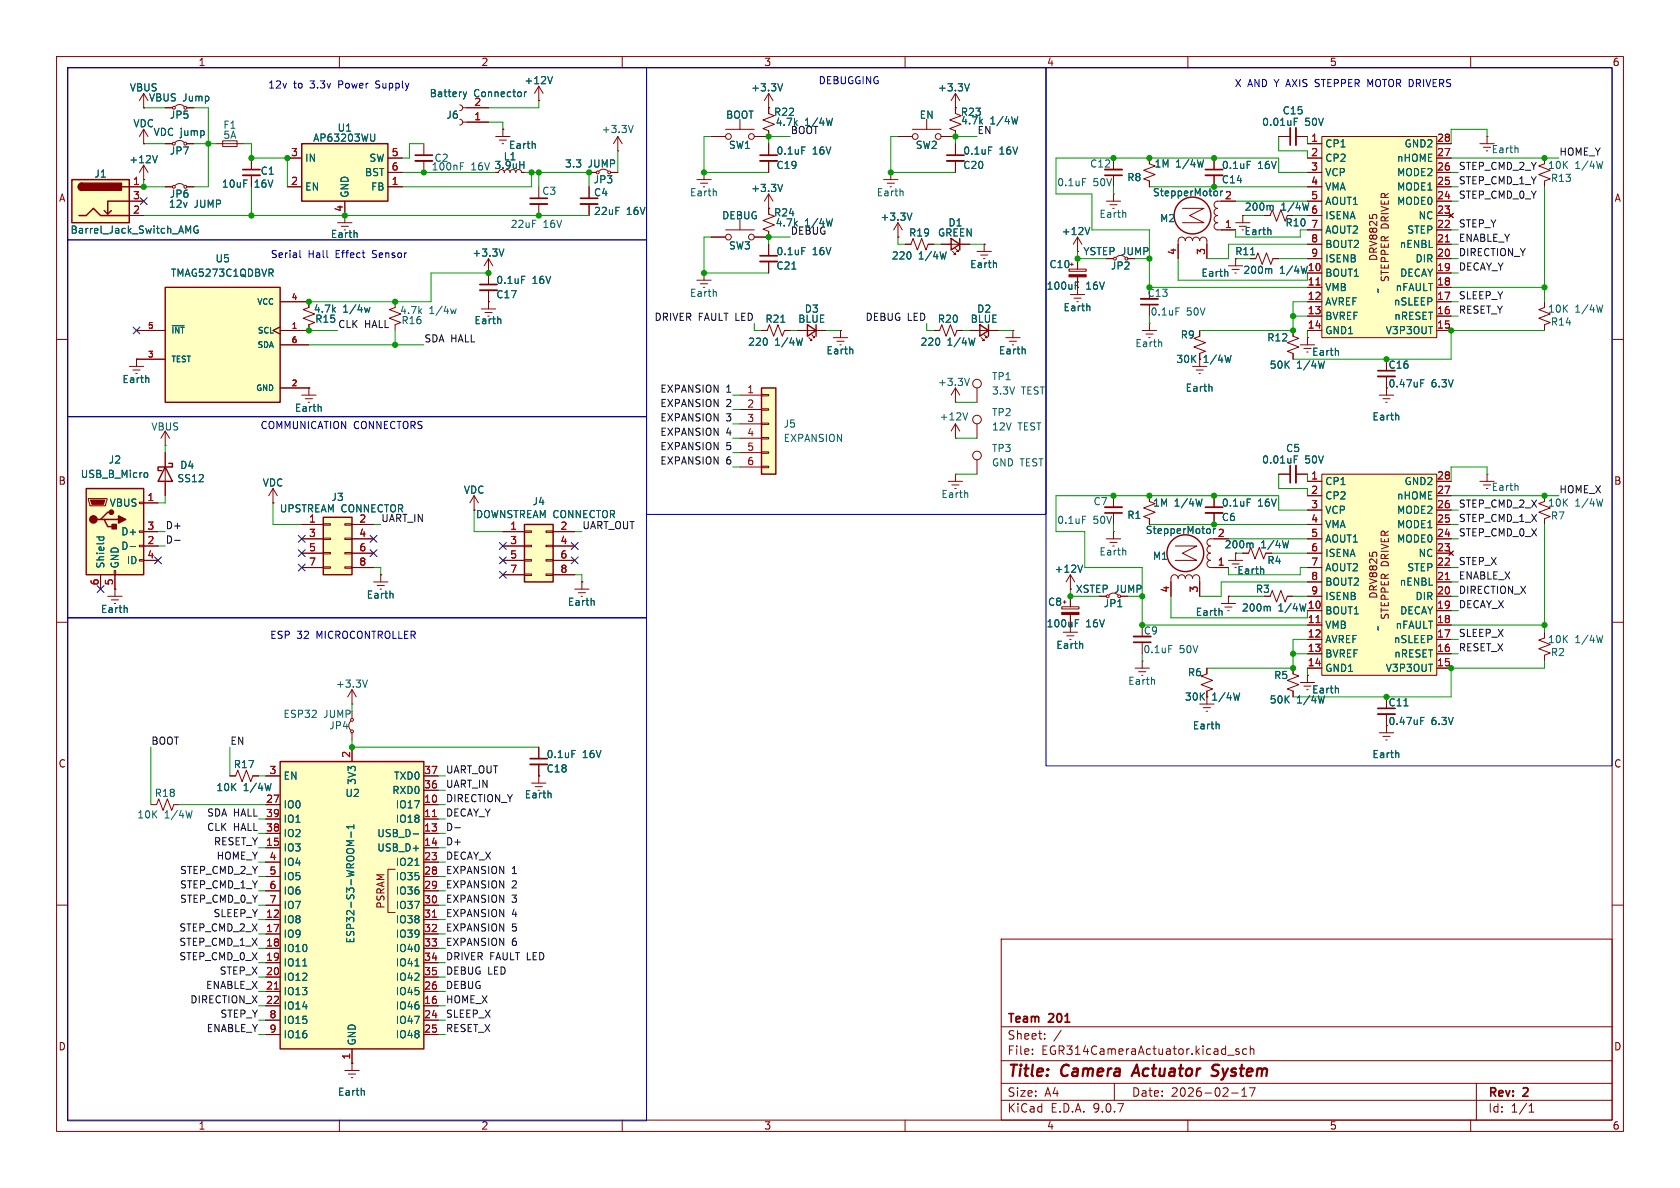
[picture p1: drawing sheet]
<svg xmlns="http://www.w3.org/2000/svg" width="297mm" height="210mm" viewBox="0 0 297 210" stroke-linecap="round" stroke-linejoin="round" font-family="sans-serif">
<defs><g id="words">
<g font-size="2.8" fill="#840000">
<text x="178" y="190.9">Title:</text>
<text x="187.7" y="190.9">Camera</text>
<text x="201.2" y="190.9">Actuator</text>
<text x="215.9" y="190.9">System</text>
</g>
<g font-size="2.1" fill="#840000">
<text x="178" y="184">Sheet:</text>
<text x="178" y="181.2">Team</text>
<text x="185.5" y="181.2">201</text>
<text x="178" y="186.7">File:</text>
<text x="184.1" y="186.7">EGR314CameraActuator.kicad_sch</text>
<text x="178" y="196.9">KiCad</text>
<text x="178" y="194.1">Size:</text>
<text x="184.7" y="194.1">A4</text>
<text x="185.7" y="196.9">E.D.A.</text>
<text x="193.3" y="196.9">9.0.7</text>
<text x="200" y="194.1">Date:</text>
<text x="207" y="194.1">2026-02-17</text>
<text x="263" y="194.3">Rev:</text>
<text x="263" y="196.9">Id:</text>
<text x="267.1" y="196.9">1/1</text>
<text x="269.4" y="194.3">2</text>
</g>
<g font-size="1.8" fill="#840000">
<text x="35" y="11.9">1</text>
<text x="85" y="11.9">2</text>
<text x="135" y="11.9">3</text>
<text x="185" y="11.9">4</text>
<text x="235" y="11.9">5</text>
<text x="285" y="11.9">6</text>
<text x="32.3" y="18.1">Jump</text>
<text x="10.3" y="35.9">A</text>
<text x="87.3" y="30.1">3.9uH</text>
<text x="244.7" y="35.7" transform="rotate(-90 244.7 35.7)">DRIVER</text>
<text x="285.3" y="35.9">A</text>
<text x="191.4" y="45.3">YSTEP JUMP</text>
<text x="218.3" y="45.3">R11</text>
<text x="245.4" y="65.4">C16</text>
<text x="245.4" y="68.7">0.47uF</text>
<text x="10.3" y="85.9">B</text>
<text x="285.3" y="85.9">B</text>
<text x="84.1" y="91.8">DOWNSTREAM CONNECTOR</text>
<text x="244.7" y="95.4" transform="rotate(-90 244.7 95.4)">DRIVER</text>
<text x="190.1" y="105">XSTEP JUMP</text>
<text x="221.9" y="105">R3</text>
<text x="245.4" y="125.1">C11</text>
<text x="10.3" y="135.9">C</text>
<text x="285.3" y="135.9">C</text>
<text x="68.2" y="160.7" transform="rotate(-90 68.2 160.7)">PSRAM</text>
<text x="10.3" y="185.9">D</text>
<text x="285.3" y="185.9">D</text>
<text x="35" y="199.9">1</text>
<text x="85" y="199.9">2</text>
<text x="135" y="199.9">3</text>
<text x="185" y="199.9">4</text>
<text x="235" y="199.9">5</text>
<text x="285" y="199.9">6</text>
</g>
<g font-size="1.8" fill="#006464">
<text x="22.8" y="16.4">VBUS</text>
<text x="75.9" y="17.4">Battery</text>
<text x="83.7" y="17.4">Connector</text>
<text x="92.6" y="15.1">+12V</text>
<text x="132.7" y="16.4">+3.3V</text>
<text x="165.7" y="16.4">+3.3V</text>
<text x="23.5" y="22.7">VDC</text>
<text x="26.2" y="18.1">VBUS</text>
<text x="29.9" y="21.2">JP5</text>
<text x="39.4" y="23">F1</text>
<text x="59.6" y="23.5">U1</text>
<text x="78.8" y="21.2">J6</text>
<text x="106.3" y="23.7">+3.3V</text>
<text x="128.3" y="21.2">BOOT</text>
<text x="136.7" y="20.7">R22</text>
<text x="137" y="22.5">4.7k</text>
<text x="142.3" y="22.5">1/4W</text>
<text x="162.5" y="21.2">EN</text>
<text x="169.8" y="20.7">R23</text>
<text x="169.8" y="22.2">4.7k</text>
<text x="175" y="22.2">1/4W</text>
<text x="223" y="22.5">0.01uF</text>
<text x="226.7" y="20.4">C15</text>
<text x="230.7" y="22.5">50V</text>
<text x="22.8" y="29.1">+12V</text>
<text x="27.1" y="24.2">VDC jump</text>
<text x="29.9" y="27.5">JP7</text>
<text x="39.4" y="24.7">5A</text>
<text x="53.8" y="28.8">IN</text>
<text x="55.3" y="25.2">AP63203WU</text>
<text x="65.2" y="28.8">SW</text>
<text x="76.7" y="28.8">C2</text>
<text x="88.9" y="28.5">L1</text>
<text x="89.9" y="26.5">Earth</text>
<text x="99.8" y="29.8">3.3</text>
<text x="104" y="29.8">JUMP</text>
<text x="128.8" y="26.5">SW1</text>
<text x="137.2" y="27.5">0.1uF</text>
<text x="143.6" y="27.5">16V</text>
<text x="161.8" y="26.5">SW2</text>
<text x="170.2" y="27.5">0.1uF</text>
<text x="176.6" y="27.5">16V</text>
<text x="192.6" y="29.8">C12</text>
<text x="204" y="29.8">1M</text>
<text x="207.8" y="29.8">1/4W</text>
<text x="234.2" y="26.3">CP1</text>
<text x="234.2" y="28.8">CP2</text>
<text x="246.9" y="28.8">nHOME</text>
<text x="248.2" y="26.3">GND2</text>
<text x="263.6" y="27.3">Earth</text>
<text x="16.6" y="31.6">J1</text>
<text x="29.9" y="35.2">JP6</text>
<text x="39.1" y="33.4">10uF</text>
<text x="45" y="33.4">16V</text>
<text x="46" y="31.1">C1</text>
<text x="53.8" y="33.9">EN</text>
<text x="61.8" y="35.1" transform="rotate(-90 61.8 35.1)">GND</text>
<text x="64.4" y="31.3">BST</text>
<text x="65.5" y="33.9">FB</text>
<text x="76.2" y="30.3">100nF</text>
<text x="83.2" y="30.3">16V 3.9uH</text>
<text x="95.8" y="34.6">C3</text>
<text x="104.9" y="32.6">JP3</text>
<text x="104.9" y="34.9">C4</text>
<text x="121.9" y="34.9">Earth</text>
<text x="132.7" y="34.1">+3.3V</text>
<text x="137.2" y="30.1">C19</text>
<text x="154.9" y="34.9">Earth</text>
<text x="170.2" y="30.1">C20</text>
<text x="186.8" y="33.1">0.1uF</text>
<text x="193.2" y="33.1">50V</text>
<text x="199.2" y="32.2">R8</text>
<text x="203.7" y="34.9">StepperMotor</text>
<text x="215.9" y="32.6">C14</text>
<text x="215.9" y="30.1">0.1uF</text>
<text x="222.3" y="30.1">16V</text>
<text x="234.2" y="31.3">VCP</text>
<text x="234.2" y="33.9">VMA</text>
<text x="246.9" y="31.3">MODE2</text>
<text x="246.9" y="33.9">MODE1</text>
<text x="273.6" y="30.1">10K</text>
<text x="274.1" y="32.4">R13</text>
<text x="278.4" y="30.1">1/4W</text>
<text x="12.4" y="41.5">Barrel_Jack_Switch_AMG</text>
<text x="29.8" y="36.9">12v</text>
<text x="34.3" y="36.9">JUMP</text>
<text x="90.2" y="40.5">22uF</text>
<text x="96" y="40.5">16V</text>
<text x="104.9" y="38.2">22uF</text>
<text x="110.7" y="38.2">16V</text>
<text x="127.6" y="39">DEBUG</text>
<text x="136.7" y="38.5">R24</text>
<text x="137" y="40.2">4.7k</text>
<text x="142.3" y="40.2">1/4W</text>
<text x="155.6" y="39.2">+3.3V</text>
<text x="167.6" y="40.2">D1</text>
<text x="187.6" y="41.8">+12V</text>
<text x="194.3" y="38.7">Earth</text>
<text x="205" y="39.5">M2</text>
<text x="219.9" y="41.8">Earth</text>
<text x="220" y="37.4">200m</text>
<text x="227.2" y="40.2">R10</text>
<text x="234.2" y="36.4">AOUT1</text>
<text x="234.2" y="39">ISENA</text>
<text x="234.2" y="41.5">AOUT2</text>
<text x="246.9" y="36.4">MODE0</text>
<text x="248.7" y="41.5">STEP</text>
<text x="250.7" y="39">NC</text>
<text x="38" y="46.6">U5</text>
<text x="58.4" y="42.3">Earth</text>
<text x="83.4" y="45.6">+3.3V</text>
<text x="128.8" y="44.3">SW3</text>
<text x="137.2" y="47.9">C21</text>
<text x="137.2" y="45.3">0.1uF</text>
<text x="143.6" y="45.3">16V</text>
<text x="157.6" y="46.1">220</text>
<text x="160.6" y="42">R19</text>
<text x="162.4" y="46.1">1/4W</text>
<text x="165.7" y="42">GREEN</text>
<text x="171.4" y="47.6">Earth</text>
<text x="185.4" y="47.6">C10</text>
<text x="196.3" y="47.9">JP2</text>
<text x="234.2" y="44">BOUT2</text>
<text x="234.2" y="46.6">ISENB</text>
<text x="247.4" y="44">nENBL</text>
<text x="250.1" y="46.6">DIR</text>
<text x="30.1" y="49.1">TMAG5273C1QDBVR</text>
<text x="87.6" y="52.9">C17</text>
<text x="87.6" y="50.4">0.1uF</text>
<text x="94.1" y="50.4">16V</text>
<text x="121.9" y="52.7">Earth</text>
<text x="184.9" y="51.4">100uF</text>
<text x="192" y="51.4">16V</text>
<text x="202.8" y="52.7">C13</text>
<text x="212.3" y="49.1">Earth</text>
<text x="219.7" y="48.6">200m</text>
<text x="226.2" y="48.6">1/4W</text>
<text x="234.2" y="49.1">BOUT1</text>
<text x="234.2" y="51.7">VMB</text>
<text x="244.4" y="51.9" transform="rotate(-90 244.4 51.9)">~</text>
<text x="246.6" y="51.7">nFAULT</text>
<text x="247.4" y="49.1">DECAY</text>
<text x="55.4" y="55.5">4.7k</text>
<text x="55.6" y="57.3">R15</text>
<text x="60.6" y="55.5">1/4w</text>
<text x="70.6" y="55.7">4.7k</text>
<text x="70.9" y="57.5">R16</text>
<text x="75.8" y="55.7">1/4w</text>
<text x="83.8" y="57.5">Earth</text>
<text x="135.2" y="57.3">R21</text>
<text x="141" y="57.3">BLUE</text>
<text x="142.2" y="55.5">D3</text>
<text x="165.7" y="57.3">R20</text>
<text x="171.5" y="57.3">BLUE</text>
<text x="172.6" y="55.5">D2</text>
<text x="187.9" y="55.2">Earth</text>
<text x="203.3" y="56">0.1uF</text>
<text x="209.7" y="56">50V</text>
<text x="234.2" y="54.2">AVREF</text>
<text x="234.2" y="56.7">BVREF</text>
<text x="234.2" y="59.3">GND1</text>
<text x="244.9" y="59.3">V3P3OUT</text>
<text x="246.3" y="54.2">nSLEEP</text>
<text x="246.4" y="56.7">nRESET</text>
<text x="273.6" y="55.5">10K</text>
<text x="274.1" y="57.8">R14</text>
<text x="278.4" y="55.5">1/4W</text>
<text x="132.2" y="61.3">220</text>
<text x="137" y="61.3">1/4W</text>
<text x="146" y="62.8">Earth</text>
<text x="162.6" y="61.3">220</text>
<text x="167.4" y="61.3">1/4W</text>
<text x="176.5" y="62.8">Earth</text>
<text x="200.6" y="61.6">Earth</text>
<text x="207.9" y="64.4">30K</text>
<text x="208.6" y="60">R9</text>
<text x="212.7" y="64.4">1/4W</text>
<text x="223.9" y="60.6">R12</text>
<text x="224.4" y="65.4">50K</text>
<text x="229.2" y="65.4">1/4W</text>
<text x="231.9" y="63.1">Earth</text>
<text x="21.5" y="67.9">Earth</text>
<text x="165.7" y="68.4">+3.3V</text>
<text x="175.3" y="67.4">TP1</text>
<text x="175.3" y="70">3.3V</text>
<text x="180.6" y="70">TEST</text>
<text x="209.5" y="69.4">Earth</text>
<text x="253" y="68.7">6.3V</text>
<text x="26.7" y="76.3">VBUS</text>
<text x="52" y="73">Earth</text>
<text x="138.4" y="75.8">J5</text>
<text x="166" y="74.5">+12V</text>
<text x="175.3" y="73.8">TP2</text>
<text x="175.3" y="76.3">12V</text>
<text x="179.9" y="76.3">TEST</text>
<text x="242.5" y="74.5">Earth</text>
<text x="19.1" y="82.1">J2</text>
<text x="31.8" y="83.1">D4</text>
<text x="138.4" y="78.3">EXPANSION</text>
<text x="175.3" y="80.1">TP3</text>
<text x="175.3" y="82.7">GND TEST</text>
<text x="223" y="82.1">0.01uF</text>
<text x="227.3" y="80.1">C5</text>
<text x="230.7" y="82.1">50V</text>
<text x="14.2" y="84.7">USB_B_Micro</text>
<text x="19.3" y="89.8">VBUS</text>
<text x="31.3" y="85.4">SS12</text>
<text x="46.3" y="86.2">VDC</text>
<text x="58.5" y="88.7">J3</text>
<text x="81.9" y="87.5">VDC</text>
<text x="94.1" y="89.5">J4</text>
<text x="166.3" y="88.2">Earth</text>
<text x="193.2" y="89.5">C7</text>
<text x="203.8" y="89.8">1M</text>
<text x="207.6" y="89.8">1/4W</text>
<text x="215.9" y="89.8">0.1uF</text>
<text x="222.3" y="89.8">16V</text>
<text x="234.2" y="86">CP1</text>
<text x="234.2" y="88.5">CP2</text>
<text x="246.9" y="88.5">nHOME</text>
<text x="248.2" y="86">GND2</text>
<text x="263.6" y="87">Earth</text>
<text x="273.6" y="89.8">10K</text>
<text x="278.4" y="89.8">1/4W</text>
<text x="21.3" y="94.8">D+</text>
<text x="49.4" y="90.8">UPSTREAM CONNECTOR</text>
<text x="67.3" y="92.4">UART_IN</text>
<text x="186.8" y="92.8">0.1uF</text>
<text x="193.2" y="92.8">50V</text>
<text x="199.2" y="91.9">R1</text>
<text x="202.4" y="94.6">StepperMotor</text>
<text x="215.9" y="92.3">C6</text>
<text x="234.2" y="91">VCP</text>
<text x="234.2" y="93.6">VMA</text>
<text x="246.9" y="91">MODE2</text>
<text x="246.9" y="93.6">MODE1</text>
<text x="274.1" y="92">R7</text>
<text x="18.6" y="100.6" transform="rotate(-90 18.6 100.6)">Shield</text>
<text x="21.2" y="100.6" transform="rotate(-90 21.2 100.6)">GND</text>
<text x="21.3" y="97.4">D-</text>
<text x="22.3" y="99.9">ID</text>
<text x="186.3" y="101.4">+12V</text>
<text x="194.3" y="98.4">Earth</text>
<text x="203.7" y="99.2">M1</text>
<text x="216.4" y="97.1">200m</text>
<text x="218.7" y="101.7">Earth</text>
<text x="222.9" y="97.1">1/4W</text>
<text x="224" y="99.9">R4</text>
<text x="234.2" y="96.1">AOUT1</text>
<text x="234.2" y="98.7">ISENA</text>
<text x="234.2" y="101.2">AOUT2</text>
<text x="246.9" y="96.1">MODE0</text>
<text x="248.7" y="101.2">STEP</text>
<text x="250.7" y="98.7">NC</text>
<text x="64.7" y="106">Earth</text>
<text x="100.3" y="107.3">Earth</text>
<text x="185.2" y="107.3">C8</text>
<text x="195" y="107.5">JP1</text>
<text x="234.2" y="103.7">BOUT2</text>
<text x="234.2" y="106.3">ISENB</text>
<text x="247.4" y="103.7">nENBL</text>
<text x="250.1" y="106.3">DIR</text>
<text x="17.7" y="108.6">Earth</text>
<text x="184.9" y="111.1">100uF</text>
<text x="192" y="111.1">16V</text>
<text x="202.1" y="112.4">C9</text>
<text x="211.3" y="109.1">Earth</text>
<text x="219.5" y="108.3">200m</text>
<text x="225.9" y="108.3">1/4W</text>
<text x="234.2" y="108.8">BOUT1</text>
<text x="234.2" y="111.4">VMB</text>
<text x="234.2" y="113.9">AVREF</text>
<text x="244.4" y="111.6" transform="rotate(-90 244.4 111.6)">~</text>
<text x="246.3" y="113.9">nSLEEP</text>
<text x="246.6" y="111.4">nFAULT</text>
<text x="247.4" y="108.8">DECAY</text>
<text x="273.6" y="113.9">10K</text>
<text x="278.4" y="113.9">1/4W</text>
<text x="186.6" y="114.9">Earth</text>
<text x="202" y="115.7">0.1uF</text>
<text x="208.5" y="115.7">50V</text>
<text x="209.9" y="119.7">R6</text>
<text x="234.2" y="116.4">BVREF</text>
<text x="234.2" y="119">GND1</text>
<text x="244.9" y="119">V3P3OUT</text>
<text x="246.4" y="116.4">nRESET</text>
<text x="274.1" y="116.2">R2</text>
<text x="59.3" y="121.8">+3.3V</text>
<text x="199.3" y="121.3">Earth</text>
<text x="209.4" y="124.1">30K</text>
<text x="214.2" y="124.1">1/4W</text>
<text x="224.4" y="124.6">50K</text>
<text x="225.1" y="120.2">R5</text>
<text x="229.2" y="124.6">1/4W</text>
<text x="231.9" y="122.8">Earth</text>
<text x="50" y="127.1">ESP32</text>
<text x="57.2" y="127.1">JUMP</text>
<text x="58.1" y="129.1">JP4</text>
<text x="210.8" y="129.1">Earth</text>
<text x="245.4" y="128.4">0.47uF</text>
<text x="253" y="128.4">6.3V</text>
<text x="41.2" y="136">R17</text>
<text x="96.5" y="136.8">C18</text>
<text x="96.5" y="134.2">0.1uF</text>
<text x="103" y="134.2">16V</text>
<text x="242.5" y="134.2">Earth</text>
<text x="27.3" y="141.1">R18</text>
<text x="38.1" y="140.1">10K</text>
<text x="43" y="140.1">1/4W</text>
<text x="50" y="138">EN</text>
<text x="50" y="143.1">IO0</text>
<text x="61" y="141.1">U2</text>
<text x="63.1" y="138.8" transform="rotate(-90 63.1 138.8)">3V3</text>
<text x="69.3" y="140.6">RXD0</text>
<text x="69.6" y="138">TXD0</text>
<text x="69.9" y="143.1">IO17</text>
<text x="92.7" y="141.3">Earth</text>
<text x="24.2" y="144.9">10K</text>
<text x="29" y="144.9">1/4W</text>
<text x="50" y="145.6">IO1</text>
<text x="50" y="148.2">IO2</text>
<text x="66.6" y="148.2">USB_D-</text>
<text x="69.9" y="145.6">IO18</text>
<text x="50" y="150.7">IO3</text>
<text x="50" y="153.3">IO4</text>
<text x="50" y="155.8">IO5</text>
<text x="66.6" y="150.7">USB_D+</text>
<text x="69.9" y="153.3">IO21</text>
<text x="69.9" y="155.8">IO35</text>
<text x="50" y="158.3">IO6</text>
<text x="50" y="160.9">IO7</text>
<text x="69.9" y="158.3">IO36</text>
<text x="69.9" y="160.9">IO37</text>
<text x="50" y="163.4">IO8</text>
<text x="50" y="166">IO9</text>
<text x="62.8" y="166.9" transform="rotate(-90 62.8 166.9)">ESP32-S3-WROOM-1</text>
<text x="69.9" y="163.4">IO38</text>
<text x="69.9" y="166">IO39</text>
<text x="50" y="168.5">IO10</text>
<text x="50" y="171">IO11</text>
<text x="50" y="173.6">IO12</text>
<text x="69.9" y="168.5">IO40</text>
<text x="69.9" y="171">IO41</text>
<text x="69.9" y="173.6">IO42</text>
<text x="50" y="176.1">IO13</text>
<text x="50" y="178.7">IO14</text>
<text x="69.9" y="176.1">IO45</text>
<text x="69.9" y="178.7">IO46</text>
<text x="50" y="181.2">IO15</text>
<text x="50" y="183.7">IO16</text>
<text x="63.1" y="184.9" transform="rotate(-90 63.1 184.9)">GND</text>
<text x="69.9" y="181.2">IO47</text>
<text x="69.9" y="183.7">IO48</text>
<text x="59.6" y="193.9">Earth</text>
</g>
<g font-size="1.8" fill="#0000c2">
<text x="47.3" y="15.9">12v</text>
<text x="51.9" y="15.9">to</text>
<text x="55" y="15.9">3.3v</text>
<text x="60.1" y="15.9">Power</text>
<text x="67" y="15.9">Supply</text>
<text x="144.6" y="15.1">DEBUGGING</text>
<text x="218.2" y="15.6">X AND Y AXIS</text>
<text x="233" y="15.6">STEPPER MOTOR DRIVERS</text>
<text x="47.8" y="45.8">Serial</text>
<text x="54.5" y="45.8">Hall</text>
<text x="59.4" y="45.8">Effect</text>
<text x="66.1" y="45.8">Sensor</text>
<text x="46" y="76.1">COMMUNICATION CONNECTORS</text>
<text x="47.7" y="113.1">ESP</text>
<text x="52.5" y="113.1">32</text>
<text x="56.1" y="113.1">MICROCONTROLLER</text>
</g>
<g font-size="1.8" fill="#a90000">
<text x="83.7" y="21.3">1</text>
<text x="83.7" y="18.8">2</text>
<text x="51.4" y="27.7">3</text>
<text x="69.1" y="27.7">5</text>
<text x="231.7" y="25.1">1</text>
<text x="231.7" y="27.7">2</text>
<text x="254" y="25.1">28</text>
<text x="254" y="27.7">27</text>
<text x="23.4" y="32.8">1</text>
<text x="23.4" y="35.3">3</text>
<text x="51.4" y="32.8">2</text>
<text x="69.1" y="30.2">6</text>
<text x="69.1" y="32.8">1</text>
<text x="216.5" y="35.3">2</text>
<text x="231.7" y="30.2">3</text>
<text x="231.7" y="32.8">4</text>
<text x="231.7" y="35.3">5</text>
<text x="254" y="30.2">26</text>
<text x="254" y="32.8">25</text>
<text x="254" y="35.3">24</text>
<text x="23.4" y="37.8">2</text>
<text x="60.7" y="37.5" transform="rotate(-90 60.7 37.5)">4</text>
<text x="216.5" y="40.4">1</text>
<text x="226.5" y="37.4">1/4W 6</text>
<text x="231.7" y="40.4">7</text>
<text x="254" y="37.8">23</text>
<text x="254" y="40.4">22</text>
<text x="208" y="45.2" transform="rotate(-90 208 45.2)">4</text>
<text x="213.1" y="45.2" transform="rotate(-90 213.1 45.2)">3</text>
<text x="231.7" y="42.9">8</text>
<text x="231.7" y="45.5">9</text>
<text x="254" y="42.9">21</text>
<text x="254" y="45.5">20</text>
<text x="231.1" y="48">10</text>
<text x="231.1" y="50.5">11</text>
<text x="231.1" y="53.1">12</text>
<text x="254" y="48">19</text>
<text x="254" y="50.5">18</text>
<text x="254" y="53.1">17</text>
<text x="231.1" y="55.6">13</text>
<text x="231.1" y="58.2">14</text>
<text x="254" y="55.6">16</text>
<text x="254" y="58.2">15</text>
<text x="132" y="69.6">1</text>
<text x="132" y="72.1">2</text>
<text x="132" y="74.7">3</text>
<text x="132" y="77.2">4</text>
<text x="132" y="79.8">5</text>
<text x="132" y="82.3">6</text>
<text x="26" y="88.6">1</text>
<text x="231.7" y="84.8">1</text>
<text x="231.7" y="87.4">2</text>
<text x="231.7" y="89.9">3</text>
<text x="254" y="84.8">28</text>
<text x="254" y="87.4">27</text>
<text x="254" y="89.9">26</text>
<text x="26" y="93.7">3</text>
<text x="54.5" y="92.5">1</text>
<text x="54.5" y="95">3</text>
<text x="63.4" y="92.5">2</text>
<text x="63.4" y="95">4</text>
<text x="90.1" y="93.7">1</text>
<text x="99" y="93.7">2</text>
<text x="215.2" y="95">2</text>
<text x="231.7" y="92.5">4</text>
<text x="231.7" y="95">5</text>
<text x="254" y="92.5">25</text>
<text x="254" y="95">24</text>
<text x="26" y="96.3">2</text>
<text x="26" y="98.8">4</text>
<text x="54.5" y="97.5">5</text>
<text x="54.5" y="100.1">7</text>
<text x="63.4" y="97.5">6</text>
<text x="63.4" y="100.1">8</text>
<text x="90.1" y="96.3">3</text>
<text x="90.1" y="98.8">5</text>
<text x="90.1" y="101.3">7</text>
<text x="99" y="96.3">4</text>
<text x="99" y="98.8">6</text>
<text x="99" y="101.3">8</text>
<text x="215.2" y="100.1">1</text>
<text x="231.7" y="97.5">6</text>
<text x="231.7" y="100.1">7</text>
<text x="254" y="97.5">23</text>
<text x="254" y="100.1">22</text>
<text x="17.5" y="103.6" transform="rotate(-90 17.5 103.6)">6</text>
<text x="20.1" y="103.6" transform="rotate(-90 20.1 103.6)">5</text>
<text x="206.8" y="104.8" transform="rotate(-90 206.8 104.8)">4</text>
<text x="211.8" y="104.8" transform="rotate(-90 211.8 104.8)">3</text>
<text x="231.1" y="107.7">10</text>
<text x="231.7" y="102.6">8</text>
<text x="231.7" y="105.2">9</text>
<text x="254" y="102.6">21</text>
<text x="254" y="105.2">20</text>
<text x="254" y="107.7">19</text>
<text x="231.1" y="110.2">11</text>
<text x="231.1" y="112.8">12</text>
<text x="254" y="110.2">18</text>
<text x="254" y="112.8">17</text>
<text x="231.1" y="115.3">13</text>
<text x="231.1" y="117.9">14</text>
<text x="254" y="115.3">16</text>
<text x="254" y="117.9">15</text>
<text x="47.6" y="136.9">3</text>
<text x="62" y="134.1" transform="rotate(-90 62 134.1)">2</text>
<text x="74.9" y="136.9">37</text>
<text x="46.9" y="142">27</text>
<text x="74.9" y="139.4">36</text>
<text x="74.9" y="142">10</text>
<text x="46.9" y="144.5">39</text>
<text x="46.9" y="147.1">38</text>
<text x="46.9" y="149.6">15</text>
<text x="74.9" y="144.5">11</text>
<text x="74.9" y="147.1">13</text>
<text x="74.9" y="149.6">14</text>
<text x="47.6" y="152.1">4</text>
<text x="47.6" y="154.7">5</text>
<text x="74.9" y="152.1">23</text>
<text x="74.9" y="154.7">28</text>
<text x="47.6" y="157.2">6</text>
<text x="47.6" y="159.8">7</text>
<text x="74.9" y="157.2">29</text>
<text x="74.9" y="159.8">30</text>
<text x="46.9" y="162.3">12</text>
<text x="46.9" y="164.8">17</text>
<text x="46.9" y="167.4">18</text>
<text x="74.9" y="162.3">31</text>
<text x="74.9" y="164.8">32</text>
<text x="74.9" y="167.4">33</text>
<text x="46.9" y="169.9">19</text>
<text x="46.9" y="172.5">20</text>
<text x="74.9" y="169.9">34</text>
<text x="74.9" y="172.5">35</text>
<text x="46.9" y="175">21</text>
<text x="46.9" y="177.5">22</text>
<text x="74.9" y="175">26</text>
<text x="74.9" y="177.5">16</text>
<text x="47.6" y="180.1">8</text>
<text x="47.6" y="182.6">9</text>
<text x="74.9" y="180.1">24</text>
<text x="74.9" y="182.6">25</text>
<text x="62" y="187.4" transform="rotate(-90 62 187.4)">1</text>
</g>
<g font-size="1.8" fill="#0f0f0f">
<text x="139.7" y="23.8">BOOT</text>
<text x="172.7" y="23.8">EN</text>
<text x="275.6" y="27.6">HOME_Y</text>
<text x="257.8" y="30.1">STEP_CMD_2_Y</text>
<text x="257.8" y="35.2">STEP_CMD_0_Y</text>
<text x="257.8" y="32.7">STEP_CMD_1_Y</text>
<text x="139.7" y="41.6">DEBUG</text>
<text x="257.8" y="40.3">STEP_Y</text>
<text x="257.8" y="45.4">DIRECTION_Y</text>
<text x="257.8" y="42.8">ENABLE_Y</text>
<text x="257.8" y="47.9">DECAY_Y</text>
<text x="257.8" y="53">SLEEP_Y</text>
<text x="59.7" y="58.1">CLK</text>
<text x="64.4" y="58.1">HALL</text>
<text x="115.6" y="56.8">DRIVER FAULT LED</text>
<text x="152.9" y="56.8">DEBUG LED</text>
<text x="257.8" y="55.5">RESET_Y</text>
<text x="74.9" y="60.6">SDA HALL</text>
<text x="116.6" y="69.5">EXPANSION</text>
<text x="128.3" y="69.5">1</text>
<text x="116.6" y="72">EXPANSION</text>
<text x="116.6" y="77.1">EXPANSION</text>
<text x="116.6" y="74.6">EXPANSION</text>
<text x="128.3" y="72">2</text>
<text x="128.3" y="77.1">4</text>
<text x="128.3" y="74.6">3</text>
<text x="116.6" y="79.7">EXPANSION</text>
<text x="116.6" y="82.2">EXPANSION</text>
<text x="128.3" y="79.7">5</text>
<text x="128.3" y="82.2">6</text>
<text x="257.8" y="89.8">STEP_CMD_2_X</text>
<text x="275.6" y="87.3">HOME_X</text>
<text x="29.2" y="93.6">D+</text>
<text x="102.9" y="93.6">UART_OUT</text>
<text x="257.8" y="92.4">STEP_CMD_1_X</text>
<text x="257.8" y="94.9">STEP_CMD_0_X</text>
<text x="29.2" y="96.2">D-</text>
<text x="257.8" y="100">STEP_X</text>
<text x="257.8" y="102.5">ENABLE_X</text>
<text x="257.8" y="105.1">DIRECTION_X</text>
<text x="257.8" y="107.6">DECAY_X</text>
<text x="257.8" y="112.7">SLEEP_X</text>
<text x="257.8" y="115.2">RESET_X</text>
<text x="26.7" y="131.7">BOOT</text>
<text x="40.6" y="131.7">EN</text>
<text x="78.7" y="136.8">UART_OUT</text>
<text x="78.7" y="141.9">DIRECTION_Y</text>
<text x="78.7" y="139.4">UART_IN</text>
<text x="36.5" y="144.4">SDA HALL</text>
<text x="36.5" y="147">CLK</text>
<text x="41.2" y="147">HALL</text>
<text x="78.7" y="149.5">D+</text>
<text x="78.7" y="144.4">DECAY_Y</text>
<text x="78.7" y="147">D-</text>
<text x="31.7" y="154.6">STEP_CMD_2_Y</text>
<text x="38.2" y="152.1">HOME_Y</text>
<text x="78.7" y="154.6">EXPANSION</text>
<text x="78.7" y="152.1">DECAY_X</text>
<text x="90.4" y="154.6">1</text>
<text x="31.7" y="159.7">STEP_CMD_0_Y</text>
<text x="31.7" y="157.1">STEP_CMD_1_Y</text>
<text x="78.7" y="159.7">EXPANSION</text>
<text x="78.7" y="157.1">EXPANSION</text>
<text x="90.4" y="159.7">3</text>
<text x="90.4" y="157.1">2</text>
<text x="31.6" y="164.8">STEP_CMD_2_X</text>
<text x="31.6" y="167.3">STEP_CMD_1_X</text>
<text x="37.7" y="162.2">SLEEP_Y</text>
<text x="78.7" y="162.2">EXPANSION</text>
<text x="78.7" y="164.8">EXPANSION</text>
<text x="78.7" y="167.3">EXPANSION</text>
<text x="90.4" y="162.2">4</text>
<text x="90.4" y="164.8">5</text>
<text x="90.4" y="167.3">6</text>
<text x="31.6" y="169.8">STEP_CMD_0_X</text>
<text x="38.7" y="172.4">STEP_X</text>
<text x="78.7" y="169.8">DRIVER FAULT LED</text>
<text x="78.7" y="172.4">DEBUG LED</text>
<text x="33.5" y="177.5">DIRECTION_X</text>
<text x="36.3" y="174.9">ENABLE_X</text>
<text x="38.9" y="180">STEP_Y</text>
<text x="78.7" y="174.9">DEBUG</text>
<text x="78.7" y="177.5">HOME_X</text>
<text x="78.7" y="180">SLEEP_X</text>
<text x="36.4" y="182.5">ENABLE_Y</text>
<text x="78.7" y="182.5">RESET_X</text>
</g>
<text font-size="1.8" fill="#009600" x="37.7" y="149.5">RESET_Y 15</text>
<g font-size="1.4" fill="#a90000">
<text x="51.5" y="53.1">4</text>
<text x="26.1" y="58.2">5</text>
<text x="51.5" y="58.2">1</text>
<text x="26.1" y="63.2">3</text>
<text x="51.5" y="60.7">6</text>
<text x="51.5" y="68.3">2</text>
</g>
<g font-size="1.4" fill="#006464">
<text x="30.2" y="59.2">~{INT}</text>
<text x="45.4" y="54.1">VCC</text>
<text x="45.5" y="59.2">SCL</text>
<text x="30.2" y="64.2">TEST</text>
<text x="45.4" y="61.7">SDA</text>
<text x="45.2" y="69.3">GND</text>
</g>
</g></defs>
<g fill="none" stroke="#840000" stroke-width=".18">
<path d="M10 10h277v190h-277zM12 12h273v186h-273zM60 10v2M110 10v2M160 10v2M210 10v2M260 10v2M10 60h2M285 60h2M207.8 96.5h3.8l-2.6 1.3 2.6 1.3h-3.8M214 97.8a.64 .64 0 0 0-.6 .6 .64 .64 0 0 0 .6 .7 .63 .63 0 0 0-.6 .6 .63 .63 0 0 0 .6 .6h3.2M217.2 95.3h-3.2a.64 .64 0 0 0-.6 .6 .64 .64 0 0 0 .6 .6 .63 .63 0 0 0-.6 .7 .63 .63 0 0 0 .6 .6"/>
<path d="M217.2 99.1h2.5M217.8 99.7h1.3M218.4 97.8h.1M218.4 97.8v1.3M219.7 97.8h1l.4-1 .8 2 .7-2 .8 2 .4-1h1M10 110h2M207 105.4v-3.2a.64 .64 0 0 1 .6-.6 .64 .64 0 0 1 .7 .6 .64 .64 0 0 1 .6-.6 .64 .64 0 0 1 .6 .6 .64 .64 0 0 1 .7-.6 .64 .64 0 0 1 .6 .6 .64 .64 0 0 1 .7-.6 .64 .64 0 0 1 .6 .6v3.2M285 110h2M243.8 129.5h2.6M244.5 130.2h1.2M245 130.8h.2M245.1 128.3v1.2"/>
<path d="M10 160h2M177 166h108v32h-108zM285 160h2M60 198v2M110 198v2M160 198v2M177 194.5h108M177 191.5h108M177 187.5h108M177 181.5h108M182.5 186.3v.1M182.5 185.5v.1"/>
<path d="M184.7 183.6v.1M184.7 182.8v.1M187.6 182.1l-1.3 2M197 191.5v3M210 198v2M217 186.5h1.2M217.7 193.2h1.2M219 185.5l-.3-.1-.2 .2v.2l.5 .2v.3h-.5M219.5 193.8h.9M219.5 192.7l.5-.4v1.5M220.4 185.5l-.4-.1-.3 .3v.4l.1 .2h.6M221 185.5l.2-.1 .4 .1 .1 .9"/>
<path d="M221 184.9v1.5M221.9 192.3l-.7 1.5M260 198v2M261 191.5v6.5M270.3 196.6h.9M270.3 195.5l.4-.4v1.5"/>
</g>
<path d="M201 188.2l-.9 2M215.2 190a.85 .85 0 0 1-1 .1M215.3 188.2l-.7 .1a.46 .46 0 0 0-.3 .5 .46 .46 0 0 0 .4 .4l.5 .2" fill="none" stroke="#840000" stroke-width=".4"/>
<path d="M213.7 93.5l.3 .2v.4l-.3 .2M214.5 93.5v.8M214.6 93.5l-.1 .2M221.2 96l.3 .2v.6M227.8 95.6l-.3 1.2M223.4 100.6v.8M247.2 133.1l.1 .8" fill="none" stroke="#006464" stroke-width=".18"/>
<circle cx="209.5" cy="97.8" r="3.3" fill="none" stroke="#840000" stroke-width=".25"/>
<path d="M233.7 83.8h20.3v35.6h-20.3z" fill="#ffffc2"/>
<g fill="none" stroke="#840000" stroke-width=".18">
<path d="M231.1 85.1h2.6M231.1 87.6h2.6M231.1 90.2h2.6M231.1 92.7h2.6M231.1 95.3h2.6M231.1 97.8h2.6M233.7 83.8h20.3v35.6h-20.3zM242.1 97.7v.6h.6l-.1-.1 .1-.5 .2-.1 .4 .1 .1 .2-.1 .4M243.4 98.8v.8l-.9-.8-.4 .3 .1 .4M244.2 97.5h1.2M244.2 96.2l1.2 .4-1.2 .4M244.2 94.6h1.2"/>
<path d="M244.2 99.5a.68 .68 0 0 1 .8-.2 .68 .68 0 0 1 .4 .7h-1.2zM244.8 98.7v-.6l-.2-.1-.3 .1-.1 .6h1.2M245.4 95.2v.6h-1.2M245.4 98l-.6 .4M245.4 93.9l-.6 .4M254 85.1h2.5M254 87.6h2.5M254 90.2h2.5M254 92.7h2.5M254 95.3h2.5M254 97.8h2.5M256.2 97.4l.7 .8"/>
<path d="M256.9 97.4l-.7 .8M273 87.6v1l-1 .4 2.1 .8-2.1 .8 2.1 .7-1.1 .4v1M231.1 100.3h2.6M231.1 102.9h2.6M231.1 105.4h2.6M231.1 108h2.6M231.1 110.5h2.6M231.1 113h2.6M231.1 115.6h2.6M231.1 118.1h2.6M242.1 102.3l1.3 .4-1.3 .5M242.2 105a.68 .68 0 0 1 .8-.2 .68 .68 0 0 1 .4 .7h-1.3z"/>
<path d="M242.7 100.3l-.3-.3-.3 .3 .1 .3 .2 .2 .3-.3M242.7 101.5l-.3-.3-.3 .3 .1 .3 .2 .2 .3-.3M242.7 100.3l.2-.3 .4 .1 .1 .2-.1 .3-.1 .2-.4-.1-.1-.2M242.7 101.5l.2-.3h.3l.2 .3-.1 .3-.1 .2-.4-.1-.1-.2M242.7 100.3v.2M242.7 101.5v.2M242.8 104.3l-.1-.6-.1-.2-.4 .1-.1 .7h1.3M243.4 103.5l-.6 .5M244.2 102.8v.6h1.2v-.6M244.2 106.5v.6h1.2v-.6M244.2 107.5v.7M244.2 107.9h1.2"/>
<path d="M244.2 108.6v.5l.1 .2h.4l.2-.6 .3-.1 .2 .2v.5M244.8 103v.4M244.8 106.6v.5M244.8 102.2v-.6l-.2-.1-.3 .1-.1 .6h1.2M244.8 104.7v-.7l-.2-.1-.3 .1-.1 .7h1.2M244.8 105.9v-.6l-.2-.1-.3 .1-.1 .6h1.2M245.4 101.5l-.6 .4M254 100.3h2.5M254 102.9h2.5M254 105.4h2.5M254 108h2.5M254 110.5h2.5"/>
<path d="M254 113h2.5M254 115.6h2.5M254 118.1h2.5M273 111.8v1l-1 .4 2.1 .7-2.1 .8 2.1 .7-1.1 .4v1M245.1 126.2v2.1"/>
</g>
<path d="M232.7 110.1h.7M255.5 102.5h.7" fill="none" stroke="#a90000" stroke-width=".18"/>
<path d="M243.6 125.2h3" fill="none" stroke="#840000" stroke-width=".3"/>
<path d="M243.6 126.2h3" fill="none" stroke="#840000" stroke-width=".33"/>
<path d="M283.3 88.2l-.3 1.3M283.3 112.3l-.3 1.3M248.2 124.8h.7M251.2 127.4h.4M251.2 126.8h.6" fill="none" stroke="#006464" stroke-width=".18"/>
<path d="M12.7 31.8h10.2v7.6h-10.2z" fill="#ffffc2"/>
<path d="M12.7 31.8h10.2v7.6h-10.2zM14 38.1h1.2l1.3-1.3 1.3 1.3h5.1M14.5 32.4a.64 .64 0 0 0-.7 .6 .64 .64 0 0 0 .7 .7M19.7 37.2l-.7 .6M21.6 33h1.3M22.9 35.6h-3.9v2.2l-.6-.6" fill="none" stroke="#840000" stroke-width=".25"/>
<g fill="#840000" stroke="#840000" stroke-width=".25">
<path d="M14 32.6l.5-.2v1.3a.63 .63 0 0 1-.6-.4 .63 .63 0 0 1 .1-.7z"/>
<path d="M14.5 32.4h7v1.3h-7z"/>
</g>
<path d="M22.9 33h2.5M22.9 35.6h2.5M22.9 38.1h2.5" fill="none" stroke="#840000" stroke-width=".18"/>
<path d="M33.3 40.9l.4-1v1.3M35 40a.59 .59 0 0 0-.8 .6 .59 .59 0 0 0 .8 .6v-.5h-.2" fill="none" stroke="#006464" stroke-width=".18"/>
<path d="M53.3 25.4h15.3v10.2h-15.3z" fill="#ffffc2"/>
<path d="M53.3 25.4h15.3v10.2h-15.3zM142.7 57.4l1.6 1-1.6 1zM144.3 57.4v2M29.2 82.6l1.3 2.5h-2.6zM29.8 81.9h.7v.7h-2.6v.6h.7" fill="none" stroke="#840000" stroke-width=".25"/>
<g fill="none" stroke="#840000" stroke-width=".18">
<path d="M81.3 18.5l.3 .2 .2 .4-.2 .3-.3 .2M81.8 19.1h4.6M95.2 17.8h.1M95.2 15.2l-.7 1.3M95.2 15.2l.8 1.3M95.2 15.2v2.6M135.9 19.1h.1M135.9 16.5l-.8 1.3M135.9 16.5l.8 1.3M135.9 16.5v2.6M50.8 27.9h2.5M50.8 33h2.5"/>
<path d="M61 35.6v2.5M68.6 27.9h2.5M68.6 33h2.5M68.6 30.5h2.5M74.9 25.4v2M74.9 28.4v2.1M81.3 21.1l.3 .1 .2 .4-.2 .3-.3 .2M81.8 21.6h4.6M87.6 24.1h2.6M88.3 24.8h1.2M88.8 25.4h.2M88.9 22.9h.1"/>
<path d="M88.9 22.9v1.2M104.1 30.5h1.3M104.1 33v2.1M104.1 36.1v2M107.9 30.5h1.3M109.2 26.7h.1M109.2 24.1l-.7 1.3M109.2 24.1l.8 1.3M109.2 24.1v2.6M135.9 36.8h.1M135.9 34.3v2.5M135.9 34.3l-.8 1.3"/>
<path d="M135.9 34.3l.8 1.3M223.5 38.1h1l.4-1 .8 2 .7-2 .8 2 .4-1M226.1 24.1h2M229.1 24.1h2M273 27.9v1.1l-1 .3 2.1 .8-2.1 .8 2.1 .7-1.1 .4v1M123.2 49.5h2.5M123.8 50.2h1.3M124.5 48.3h.1M124.5 48.3v1.2M134.6 58.4h1l.4-1 .8 2 .7-2 .8 2 .4-1h1M141 58.4h5M143 59.7l.5 .5h-.2h.2v-.3"/>
<path d="M143.5 59.2l.5 .5h-.2h.2v-.3M147.3 59.7h2.6M148.6 58.4h.1M148.6 58.4v1.3M189 47.6h3v.4h-3zM189.2 46.7h.5M189.5 46.5v.5M190.5 45.7v1.9M190.5 48.9v1.9M221 45.7h1l.4-1 .7 2 .8-2 .8 2 .3-1h1.1M228.6 58.4v1l1 .4-2 .8 2 .7-2 .8 1 .4v1M231.1 59.7h.1"/>
<path d="M231.1 59.7v1.3M273 53.3v1.1l-1 .3 2.1 .8-2.1 .8 2.1 .7-1.1 .4v1M22.9 64.8h2.5M23.5 65.4h1.3M24.1 63.5h.1M24.1 63.5v1.3M53.3 69.9h2.6M54 70.5h1.2M54.6 68.6h.1M54.6 68.6v1.3M148 60.3h1.2M229.9 61h2.5"/>
<path d="M230.5 61.6h1.3M231 62.2h.3M29.2 80v7.6M226.1 83.8h2M229.1 83.8h2M187.7 107.3h3.1v.3h-3.1zM188 106.4h.5M188.2 106.2v.5M189.2 104.1h.1M189.2 101.6v2.5M189.2 105.4v1.9M189.2 108.6v1.9"/>
<path d="M189.2 101.6l-.7 1.3M189.2 101.6l.8 1.3M213.4 118.1v1l-1.1 .4 2.1 .8-2.1 .7 2.1 .8-1 .4v2.3M228.6 118.1v1l1 .4-2 .8 2 .7-2 .8 1 .4v1M231.1 119.4h.1M231.1 119.4v1.3M212.1 124.5h2.5M212.7 125.1h1.3M213.2 125.7h.3M213.4 123.2h.1M229.9 120.7h2.5M230.5 121.3h1.3"/>
<path d="M231 121.9h.3"/>
<circle cx="105.7" cy="30.5" r=".25"/>
<circle cx="107.7" cy="30.5" r=".25"/>
</g>
<g fill="none" stroke="#006464" stroke-width=".18">
<path d="M81.9 16.2l.3 .9M82.2 17.1l-.2 .4M82.5 16.2l-.3 .9M92.7 16.2v.9M93.1 16.2l-.4 .3M97.7 13.5l-.5 1.3M138.4 14.8l-.5 1.3M66.3 23.7v1l-.2 .2-.3 .1M81.4 29.4h.4M81.4 28.8h.6M94.6 25.4v.8M111.9 22.2l-.4 1.2"/>
<path d="M138.4 32.6l-.5 1.3M224.7 36.3l.4 .2v.7M228.8 21.5h.4M283.3 28.5l-.3 1.3M126.6 51.6v.8M138 57h.8M141.9 59.8l-.3 1.2M190.1 50.5h.4M190.1 49.9h.6M221.1 45h.7M224.5 47.5l.3 .2v.6M283.3 53.9l-.3 1.3"/>
<path d="M26.2 66.8l.1 .8M56.7 71.9l.1 .8M150.7 61.8l.1 .8M234.1 63.8l-.3 1.3M236.6 62v.8M191.4 99.9l-.4 1.3M228.8 81.2h.4M190.1 110.2h.4M190.1 109.5h.6M215.5 128.1v.7M219.2 122.5l-.3 1.3M234.1 123l-.3 1.3"/>
<path d="M236.6 121.7v.8"/>
</g>
<path d="M73.4 27.4h3.1M102.6 35.1h3.1M228.1 22.6v3.1M228.1 82.3v3" fill="none" stroke="#840000" stroke-width=".3"/>
<path d="M73.4 28.4h3.1M102.6 36.1h3.1M229.1 22.6v3.1M229.1 82.3v3" fill="none" stroke="#840000" stroke-width=".33"/>
<g fill="#840000" stroke="#840000" stroke-width=".18">
<path d="M187.7 108.3h3.1v.3h-3.1z"/>
<path d="M189 48.6h3v.3h-3z"/>
</g>
<path d="M233.7 24.1h20.3v35.6h-20.3z" fill="#ffffc2"/>
<g fill="none" stroke="#840000" stroke-width=".18">
<path d="M135.9 19.1v1l1 .3-2 .8 2 .8-2 .7 1 .4v1h-2.6M168.9 19.1v1l1 .3-2 .8 2 .8-2 .7 1 .4v1M123.2 31.8h2.5M123.8 32.4h1.3M124.5 30.5h.1M124.5 30.5v1.3M125.7 24.1h2.6M128.3 22.9h5M130.8 21.1v1.8M130.8 38.9v1.7M135.9 36.8v1l1 .4-2 .8 2 .8-2 .7 1 .4v1h-2.6M135.9 25.4v2"/>
<path d="M135.9 28.4v2.1M168.9 25.4v2M168.9 28.4v2.1M195.6 35.6h2.5M196.2 36.2h1.3M196.8 34.3h.1M196.8 27.9v2.1M196.8 31v2M196.8 34.3v1.3M231.1 25.4h2.6M231.1 27.9h2.6M231.1 30.5h2.6"/>
<path d="M231.1 33h2.6M231.1 35.6h2.6M231.1 38.1h2.6M233.7 24.1h20.3v35.6h-20.3zM242.1 38v.6h.6l-.1-.1 .1-.5 .2-.1 .4 .1 .1 .2-.1 .4M243.4 39.1v.8l-.9-.8-.4 .3 .1 .5M244.2 37.8h1.2M244.2 36.5l1.2 .4-1.2 .4M244.2 34.9h1.2M244.2 39.8a.68 .68 0 0 1 .8-.2 .68 .68 0 0 1 .4 .7h-1.2zM244.8 39v-.6l-.2-.1-.3 .1-.1 .6h1.2M245.4 35.5v.6h-1.2"/>
<path d="M245.4 38.3l-.6 .4M245.4 34.2l-.6 .4M254 25.4h2.5M254 27.9h2.5M254 30.5h2.5M254 33h2.5M254 35.6h2.5M254 38.1h2.5M256.2 37.7l.7 .8M256.9 37.7l-.7 .8M261.6 25.4h2.6M262.3 26h1.2"/>
<path d="M262.8 26.7h.2M262.9 24.1h.1M262.9 24.1v1.3M125.7 41.9h2.6M128.3 40.6h5M135.9 43.2v2M135.9 46.2v2.1M160 43.2h1l.4-1 .8 2 .7-2 .8 2 .4-1h1M166.4 43.2h5M168.4 44.5l.5 .5h-.2h.2v-.3M168.9 43.9l.5 .6h-.2h.2v-.3M172.7 44.5h2.6"/>
<path d="M173.4 45.1h1.2M174 43.2h.1M174 43.2v1.3M189.2 52.1h2.6M189.9 52.7h1.2M190.5 44.5h.1M190.5 41.9l-.8 1.3M190.5 41.9l.8 1.3M190.5 41.9v2.6M190.5 50.8v1.3M201.9 58.4h2.6M202.6 59.1h1.2"/>
<path d="M203.2 57.2h.1M203.2 53.8v2.1M203.2 57.2v1.2M212.1 58.4v1l-1 .4 2 .8-2 .7 2 .8-1 .4v2.3M217.2 47h2.5M217.8 47.6h1.3M218.3 48.3h.3M218.4 45.7v1.3M231.1 40.6h2.6M231.1 43.2h2.6M231.1 45.7h2.6M231.1 48.3h2.6"/>
<path d="M231.1 50.8h2.6M231.1 53.3h2.6M231.1 55.9h2.6M231.1 58.4h2.6M242.1 42.6l1.3 .5-1.3 .4M242.2 45.4a.68 .68 0 0 1 .8-.2 .68 .68 0 0 1 .4 .6h-1.3zM242.7 40.6l-.3-.3-.3 .3 .1 .3 .2 .2 .3-.3M242.7 41.8l-.3-.3-.3 .3 .1 .4 .2 .1 .3-.3M242.7 40.6l.2-.3h.3l.2 .3-.1 .3-.1 .2-.4-.1-.1-.2M242.7 41.8l.2-.3h.3l.2 .3-.1 .4-.1 .1-.4-.1-.1-.2M242.7 40.6v.2M242.7 41.8v.2"/>
<path d="M242.8 44.6l-.1-.6-.1-.2-.4 .1-.1 .7h1.3M243.4 43.8l-.6 .5M244.2 43.1v.6h1.2v-.6M244.2 46.8v.6h1.2v-.6M244.2 47.8v.7M244.2 48.2h1.2M244.2 48.9v.5l.1 .2h.4l.2-.6 .3-.1 .2 .2v.5M244.8 43.3v.4M244.8 47v.4M244.8 42.5v-.6l-.2-.1-.3 .1-.1 .6h1.2M244.8 45v-.6l-.2-.2-.3 .1-.1 .7h1.2M244.8 46.2v-.6l-.2-.1-.3 .1-.1 .6h1.2"/>
<path d="M245.4 41.8l-.6 .4M254 40.6h2.5M254 43.2h2.5M254 45.7h2.5M254 48.3h2.5M254 50.8h2.5M254 53.3h2.5M254 55.9h2.5M254 58.4h2.5M210.8 64.8h2.6M211.5 65.4h1.2M212 66h.2"/>
<path d="M212.1 63.5h.1M243.8 69.9h2.6M244.5 70.5h1.2M245 71.1h.2M245.1 66.5v3.4M167.6 85.1h2.6M168.3 85.7h1.2M168.9 83.8h.1M168.9 83.8v1.3M203.2 87.6v1l1 .4-2 .8 2 .8-2 .7 1 .4v1M214.6 87.6v2.1M214.6 90.7v2"/>
<path d="M261.6 85.1h2.6M262.3 85.7h1.2M262.8 86.4h.2M262.9 83.8h.1M262.9 83.8v1.3M101.6 104.1h2.5M102.2 104.8h1.3M102.9 102.9h.1M102.9 102.9v1.2"/>
<circle cx="128.8" cy="24.1" r=".51"/>
<circle cx="132.8" cy="24.1" r=".51"/>
<circle cx="128.8" cy="41.9" r=".51"/>
<circle cx="132.8" cy="41.9" r=".51"/>
<circle cx="197.1" cy="45.7" r=".25"/>
<circle cx="199.1" cy="45.7" r=".25"/>
</g>
<path d="M232.7 50.4h.7M255.5 42.8h.7" fill="none" stroke="#a90000" stroke-width=".18"/>
<g fill="none" stroke="#006464" stroke-width=".18">
<path d="M126.6 33.8v.8M141.7 26h.7M147.2 38.7l-.3 1.2M147.2 20.9l-.3 1.3M174.8 26h.6M179.9 20.6l-.3 1.3M191.4 31.6h.6M199 37.6v.8M268.3 26.2l.1 .8M140 47.6h.7M141.7 43.8h.7M167.3 44.5l-.3 1.3"/>
<path d="M176.1 46.5l.1 .8M192.6 54.1l.1 .8M192.7 40.2l-.5 1.3M207.9 54.4h.6M217 48.1l.1 .7M205.3 60.5l.1 .8M214.2 68.4l.1 .8M217.6 62.8l-.3 1.3M247.2 73.5l.1 .7M251.2 67.7h.4M251.2 67.1h.6M171 87.2l.1 .8"/>
<path d="M212.5 88.2l-.3 1.3M220.5 88.2h.6M268.3 85.9l.1 .8M105 106.2v.8"/>
</g>
<path d="M134.4 27.4h3M167.4 27.4h3M195.3 31h3.1M134.4 45.2h3M201.7 53.8h3M243.6 65.5h3M213.1 89.7h3.1" fill="none" stroke="#840000" stroke-width=".3"/>
<path d="M134.4 28.4h3M167.4 28.4h3M195.3 30h3.1M134.4 46.2h3M201.7 52.8h3M243.6 66.5h3M213.1 90.7h3.1" fill="none" stroke="#840000" stroke-width=".33"/>
<path d="M168.1 42.2l1.6 1-1.6 1zM169.7 42.2v2" fill="none" stroke="#840000" stroke-width=".25"/>
<path d="M134.6 68.6h2.6v15.2h-2.6z" fill="#ffffc2"/>
<path d="M134.6 68.6h2.6v15.2h-2.6z" fill="none" stroke="#840000" stroke-width=".25"/>
<g fill="none" stroke="#840000" stroke-width=".18">
<path d="M177.8 59.7h2.5M179.1 58.4h.1M179.1 58.4v1.3M130.8 69.9h3.8M130.8 72.4h3.8M130.8 74.9h3.8M130.8 77.5h3.8M134.6 69.7h1.3v.3h-1.3zM134.6 72.3h1.3v.2h-1.3zM134.6 74.8h1.3v.3h-1.3zM134.6 77.3h1.3v.3h-1.3zM134.6 79.9h1.3v.2h-1.3z"/>
<path d="M172.7 68.6v2.5M172.7 74.9v2.6M178.4 60.3h1.3M130.8 80h3.8M130.8 82.6h3.8M134.6 82.4h1.3v.3h-1.3zM172.7 81.3v2.5"/>
<circle cx="172.7" cy="67.8" r=".76"/>
<circle cx="172.7" cy="74.2" r=".76"/>
<circle cx="172.7" cy="80.5" r=".76"/>
</g>
<path d="M181.2 61.8v.8" fill="none" stroke="#006464" stroke-width=".18"/>
<path d="M92.7 92.7h5.1v10.2h-5.1z" fill="#ffffc2"/>
<path d="M92.7 92.7h5.1v10.2h-5.1z" fill="none" stroke="#840000" stroke-width=".25"/>
<g fill="none" stroke="#840000" stroke-width=".18">
<path d="M48.3 88.9h.1M48.3 86.4l-.8 1.2M48.3 86.4l.7 1.2M48.3 86.4v2.5M83.8 87.6l-.7 1.3M83.8 87.6l.8 1.3M83.8 87.6v2.6M88.9 94h3.8M88.9 96.5h3.8M88.9 99.1h3.8M92.7 93.9h1.3v.2h-1.3zM92.7 96.4h1.3v.2h-1.3z"/>
<path d="M92.7 98.9h1.3v.3h-1.3zM96.5 93.9h1.3v.2h-1.3zM96.5 96.4h1.3v.2h-1.3zM96.5 98.9h1.3v.3h-1.3zM97.8 94h3.8M97.8 96.5h3.8M97.8 99.1h3.8M195.6 95.3h2.5M196.2 95.9h1.3M196.8 94h.1M196.8 87.6v2.1M196.8 90.7v2"/>
<path d="M196.8 94v1.3M88.9 101.6h3.8M92.7 101.5h1.3v.2h-1.3zM96.5 101.5h1.3v.2h-1.3zM97.8 101.6h3.8"/>
</g>
<path d="M195.3 90.7h3.1" fill="none" stroke="#840000" stroke-width=".3"/>
<path d="M195.3 89.7h3.1" fill="none" stroke="#840000" stroke-width=".33"/>
<path d="M191.4 91.3h.6M199 97.3v.8" fill="none" stroke="#006464" stroke-width=".18"/>
<path d="M57.1 91.4h5.1v10.2h-5.1z" fill="#ffffc2"/>
<path d="M57.1 91.4h5.1v10.2h-5.1z" fill="none" stroke="#840000" stroke-width=".25"/>
<g fill="none" stroke="#840000" stroke-width=".18">
<path d="M53.3 92.7h3.8M53.3 95.3h3.8M53.3 97.8h3.8M57.1 92.6h1.3v.2h-1.3zM57.1 95.1h1.3v.3h-1.3zM57.1 97.7h1.3v.2h-1.3zM61 92.6h1.2v.2h-1.2zM61 95.1h1.2v.3h-1.2zM61 97.7h1.2v.2h-1.2zM62.2 92.7h3.8M62.2 95.3h3.8M62.2 97.8h3.8"/>
<path d="M53.3 100.3h3.8M57.1 100.2h1.3v.3h-1.3zM61 100.2h1.2v.3h-1.2zM62.2 100.3h3.8"/>
</g>
<path d="M15.2 86.4h10.2v15.2h-10.2z" fill="#ffffc2"/>
<g fill="none" stroke="#840000" stroke-width=".25">
<path d="M173.2 57.4l1.6 1-1.6 1zM174.8 57.4v2M15.2 86.4h10.2v15.2h-10.2zM17.8 91.8h.6l.6 1.3h1.3M18.4 91.8h2.6M19.7 90.6h-.7l-1.2 1.2h-.7"/>
<circle cx="210.8" cy="38.1" r="3.3"/>
</g>
<g fill="none" stroke="#840000" stroke-width=".18">
<path d="M203.2 27.9v1.1l1 .3-2 .8 2 .8-2 .7 1 .4v1M209 36.8h3.9l-2.6 1.3 2.6 1.3h-3.9M214.6 27.9v2.1M214.6 31v2M215.3 36.8a.63 .63 0 0 0-.7 .7 .63 .63 0 0 0 .7 .6 .63 .63 0 0 0-.7 .6 .63 .63 0 0 0 .7 .7 .64 .64 0 0 0-.7 .6 .64 .64 0 0 0 .7 .6h3.1M218.4 35.6h-3.1a.64 .64 0 0 0-.7 .6 .64 .64 0 0 0 .7 .6M218.4 39.4h2.6M219.7 38.1h.1M219.7 38.1v1.3M165.1 58.4h1l.4-1 .8 2 .7-2 .8 2 .4-1h1M171.4 58.4h5.1M173.5 59.7l.5 .5h-.3h.3v-.3"/>
<path d="M174 59.2l.5 .5h-.3h.3v-.3M208.3 45.7v-3.2a.64 .64 0 0 1 .6-.6 .64 .64 0 0 1 .6 .6 .64 .64 0 0 1 .7-.6 .64 .64 0 0 1 .6 .6 .64 .64 0 0 1 .7-.6 .64 .64 0 0 1 .6 .6 .64 .64 0 0 1 .6-.6 .64 .64 0 0 1 .7 .6v3.2M219.1 40h1.2M29.2 78.7h.1M29.2 76.2l-.8 1.3M29.2 76.2l.8 1.3M29.2 76.2v2.5M168.9 77.5h.1M168.9 71.1h.1M168.9 74.9l-.8 1.3M168.9 74.9l.8 1.3M168.9 68.6v2.5"/>
<path d="M168.9 74.9v2.6M168.9 68.6l-.8 1.3M168.9 68.6l.8 1.3M15.6 88.1h3.3v.3l-.2 1h-2.8zM24.6 88.8h.8v.2h-.8zM24.6 93.9h.8v.2h-.8zM24.6 96.4h.8v.2h-.8zM24.6 98.9h.8v.3h-.8zM25.4 88.9h2.5M25.4 94h2.5M25.4 96.5h2.5M25.4 99.1h2.5"/>
<path d="M17.8 101.6v2.5M19 105.4h2.6M19.7 106h1.3M20.2 100.8h.2v.8h-.2zM20.3 104.1h.1M20.3 101.6v3.8M66 102.9h2.6M66.7 103.5h1.2M67.3 101.6h.1M67.3 101.6v1.3M188 111.8h2.5M188.6 112.4h1.3"/>
<path d="M189.2 110.5v1.3M200.7 118.1h2.5M201.3 118.7h1.3M201.9 116.8h.1M201.9 113.5v2.1M201.9 116.8v1.3M215.9 106.7h2.5M216.5 107.3h1.3M217 108h.3M217.2 105.4h.1M217.2 105.4v1.3M224.5 105.4l.4-1 .8 2 .7-2 .8 2 .4-1h1"/>
<circle cx="195.8" cy="105.4" r=".25"/>
<circle cx="197.9" cy="105.4" r=".25"/>
</g>
<path d="M16 88.4h2.5l-.2 .8h-2z" fill="#840000" stroke="#840000" stroke-width=".18"/>
<g fill="#840000" stroke="#840000" stroke-width=".25">
<path d="M19.8 92.7h.8v.8h-.8z"/>
<path d="M21 91.2l1.2 .6-1.2 .7z"/>
<circle cx="16.5" cy="91.8" r=".63"/>
<circle cx="19.7" cy="90.6" r=".38"/>
</g>
<g fill="none" stroke="#006464" stroke-width=".18">
<path d="M212.8 28.3l-.3 1.2M215 33.8l.2 .2v.4l-.2 .2M215.8 33.8v.8M215.9 33.8l-.1 .2M220.5 28.5h.6M172.4 59.8l-.3 1.2M224.6 40.7l.1 .8M171.1 73l-.4 1.2M171.4 66.9l-.4 1.2M17.1 94.9h1.3M17.6 94.9l-.1 .4M18.3 94.9l.1 .4"/>
<path d="M23 96.6h1M25.7 83.6h.3l.1 .2v.5l-.4 .1M22.4 107.5l.1 .8M69.4 104.9l.1 .8M191.3 113.8l.1 .8M206.6 114.1h.6M216 108v.8M224.2 107.2l.4 .2v.6M230.9 106.8l-.3 1.2M204 120.2l.1 .8"/>
</g>
<path d="M213.1 30h3.1M200.4 113.5h3.1" fill="none" stroke="#840000" stroke-width=".3"/>
<path d="M213.1 31h3.1M200.4 112.5h3.1" fill="none" stroke="#840000" stroke-width=".33"/>
<path d="M49.5 134.6h25.4v50.8h-25.4z" fill="#ffffc2"/>
<path d="M49.5 134.6h25.4v50.8h-25.4z" fill="none" stroke="#840000" stroke-width=".25"/>
<g fill="none" stroke="#840000" stroke-width=".18">
<path d="M168.9 19.1h.1M168.9 16.5l-.8 1.3M168.9 16.5l.8 1.3M168.9 16.5v2.6M25.4 25.4h.1M25.4 31.8h.1M25.4 22.9l-.8 1.2M25.4 22.9l.8 1.2M25.4 22.9v2.5M25.4 29.2v2.6M25.4 29.2l-.8 1.3M25.4 29.2l.8 1.3"/>
<path d="M29.2 25.4h1.3M29.2 33h1.3M31 32.8a1.08 1.08 0 0 1 1.5 0M33 25.4h1.3M33 33h1.3M38.1 25.4h5.1M39.4 24.9h2.5v1h-2.5zM44.4 27.9v2.1M44.4 31v2M59.7 39.4h2.5M61 38.1v1.3M92.2 30.5h.5"/>
<path d="M95.2 36.1v2M156.2 31.8h2.5M156.8 32.4h1.3M157.5 30.5h.1M157.5 30.5v1.3M158.7 24.1h2.6M158.7 39.4l-.7 1.2M158.7 39.4l.8 1.2M158.7 39.4v2.5M161.3 22.9h5.1M163.8 21.1v1.8M166.4 24.1h2.5"/>
<path d="M54.6 53.3v1.1l-1 .3 2 .8-2 .8 2 .7-1 .4v1M60.3 40h1.3M69.8 53.3v1.1l-1 .3 2.1 .8-2.1 .8 2.1 .7-1.1 .4v1M85.1 54.6h2.5M85.7 55.2h1.3M86.4 53.3h.1M86.4 48.3h.1M86.4 45.7v4.6M86.4 51.3v3.3M86.4 45.7l-.8 1.3M86.4 45.7l.7 1.3M158.7 41.9h.1"/>
<path d="M40.6 137.2h1.1l.3-1.1 .8 2.1 .8-2.1 .7 2.1 .4-1h1M47 137.2h2.5M62 127.5a1.08 1.08 0 0 0 0 1.5M62.2 124.5h.1M62.2 121.9v2.6M62.2 129.5v1.3M62.2 132.1v2.5M62.2 121.9l-.7 1.3M62.2 121.9l.8 1.3M74.9 137.2h2.6M74.9 139.7h2.6M94 138.4h2.5"/>
<path d="M94.6 139.1h1.3M95.2 137.2h.1M95.2 132.1v2M95.2 135.1v3.3M26.7 142.2h1l.4-1 .7 2.1 .8-2.1 .8 2.1 .3-1.1h1M47 142.2h2.5M47 144.8h2.5M47 147.3h2.5M47 149.9h2.5M47 152.4h2.5M47 154.9h2.5M47 157.5h2.5"/>
<path d="M69.8 153.7h-1.2v7.6h1.2M74.9 142.2h2.6M74.9 144.8h2.6M74.9 147.3h2.6M74.9 149.9h2.6M74.9 152.4h2.6M74.9 154.9h2.6M74.9 157.5h2.6M47 160h2.5M47 162.6h2.5M47 165.1h2.5M47 167.6h2.5"/>
<path d="M47 170.2h2.5M47 172.7h2.5M47 175.3h2.5M47 177.8h2.5M74.9 160h2.6M74.9 162.6h2.6M74.9 165.1h2.6M74.9 167.6h2.6M74.9 170.2h2.6M74.9 172.7h2.6M74.9 175.3h2.6M74.9 177.8h2.6"/>
<path d="M47 180.3h2.5M47 182.9h2.5M61 189.2h2.5M61.6 189.9h1.3M62.1 190.5h.3M62.2 188h.1M62.2 185.4v3.8M74.9 180.3h2.6M74.9 182.9h2.6"/>
<circle cx="30.7" cy="25.4" r=".25"/>
<circle cx="30.7" cy="33" r=".25"/>
<circle cx="32.8" cy="25.4" r=".25"/>
<circle cx="32.8" cy="33" r=".25"/>
<circle cx="161.8" cy="24.1" r=".51"/>
<circle cx="165.9" cy="24.1" r=".51"/>
<circle cx="62.2" cy="129.3" r=".25"/>
</g>
<g fill="none" stroke="#006464" stroke-width=".18">
<path d="M171.4 14.8l-.4 1.3M27.8 27.5l-.4 1.3M91.9 29.1h.7M92.6 28.5v1.3M159.6 33.8l.1 .8M161.2 37.7l-.4 1.2M63.1 41.2v.8M65.4 54.3l-.2 .9-.3-.6M80.6 54.6l-.2 .8-.2-.6M88.5 56.4v.8M89.1 44l-.4 1.3M92.2 48.8h.6"/>
<path d="M47.9 138.5l-.3 1.3M65 120.2l-.5 1.3M101.1 132.7h.6M34 143.3l-.3 1.3M62.1 147.1v.9M62.6 148.6h-1.3l.9 .4M62.6 145.8v.7M62.6 146.1h-1.3l.3 .4M73.1 147.4h.9M73.4 153h.7M97.4 140.3v.7M53.5 170.8h.8"/>
<path d="M73.4 170.8h.7M64.3 192.8l.1 .8"/>
</g>
<path d="M76.4 144.4h.8M48.5 174.8h.7M76.4 162.1h.8" fill="none" stroke="#a90000" stroke-width=".18"/>
<path d="M42.9 30h3.1M93.7 35.1h3.1M84.8 50.3h3.1M93.7 134.1h3.1" fill="none" stroke="#840000" stroke-width=".3"/>
<path d="M42.9 31h3.1M93.7 36.1h3.1M84.8 51.3h3.1M93.7 135.1h3.1" fill="none" stroke="#840000" stroke-width=".33"/>
<path d="M29.2 50.8h20.3v20.3h-20.3z" fill="#ffffc2"/>
<path d="M29.2 50.8h20.3v20.3h-20.3z" fill="none" stroke="#840000" stroke-width=".25"/>
<g fill="none" stroke="#840000" stroke-width=".18">
<path d="M25.4 19.1h.1M25.4 16.5l-.8 1.3M25.4 16.5l.8 1.3M25.4 16.5v2.6M29.2 19.1h1.3M31 18.8a1.08 1.08 0 0 1 1.5 0M82.5 19.1h3.9M95.2 17.8h.1M135.9 19.1h.1M135.9 19.1v1M168.9 19.1h.1M168.9 19.1v1"/>
<path d="M22.9 38.1h2.5M22.9 33h2.5M22.9 35.6h2.5M25.4 25.4h.1M25.4 31.8h.1M29.2 25.4h1.3M29.2 33h1.3M33 25.4h1.3M33 33h1.3M44.4 27.9v2.1M44.4 31v2M50.8 27.9h2.5"/>
<path d="M50.8 33h2.5M61 35.6v2.5M68.6 27.9h2.5M68.6 30.5h2.5M68.6 33h2.5M82.5 21.6h3.9M88.9 22.9h.1M92.2 30.5h.5M104.1 30.5h1.3M104.1 33v2.1M104.1 36.1v2M107.9 30.5h1.3"/>
<path d="M125.7 24.1h2.6M135.9 36.8h.1M135.9 23.1v1h-2.6M135.9 25.4v2M135.9 28.4v2.1M135.9 36.8v1M158.7 24.1h2.6M168.9 23.1v1h-2.5M168.9 25.4v2M168.9 28.4v2.1M203.2 27.9v1.1M203.2 32v1"/>
<path d="M214.6 27.9v2.1M214.6 31v2M215.9 35.6h2.5M219.7 38.1h.1M223.5 38.1h1M226.1 24.1h2M229.1 24.1h2M231.1 38.1h2.6M231.1 25.4h2.6M231.1 27.9h2.6M231.1 30.5h2.6M231.1 33h2.6"/>
<path d="M231.1 35.6h2.6M254 38.1h2.5M254 25.4h2.5M254 27.9h2.5M254 30.5h2.5M254 33h2.5M254 35.6h2.5M256.2 37.7l.7 .8M256.9 37.7l-.7 .8M24.1 58.4h5.1M49.5 57.8l-1.2 .6 1.2 .7M49.5 53.3h5.1v1.1"/>
<path d="M54.6 57.4v1h-5.1M86.4 53.3h.1M86.4 48.3h.1M86.4 48.3v2M86.4 51.3v2M125.7 41.9h2.6M134.6 58.4h1M135.9 40.9v1h-2.6M135.9 43.2v2M135.9 46.2v2.1M138.7 58.4h1M141 58.4h1.7"/>
<path d="M144.3 58.4h1.7M148.6 58.4h.1M158.7 41.9h.1M160 43.2h1M164.1 43.2h1M165.1 58.4h1M166.4 43.2h1.7M169.2 58.4h1M169.7 43.2h1.7M171.4 58.4h1.8M174 43.2h.1M174.8 58.4h1.7"/>
<path d="M179.1 58.4h.1M190.5 44.5h.1M190.5 45.7v1.9M190.5 48.9v1.9M208.3 43.2v2.5M212.1 58.4v1M213.4 43.2v2.5M215.9 40.6h2.5M221 45.7h1M225 45.7h1.1M228.6 58.4v1M231.1 59.7h.1"/>
<path d="M231.1 58.4h2.6M231.1 53.3h2.6M231.1 45.7h2.6M231.1 40.6h2.6M231.1 43.2h2.6M231.1 48.3h2.6M231.1 50.8h2.6M231.1 55.9h2.6M254 58.4h2.5M254 53.3h2.5M254 45.7h2.5M254 40.6h2.5"/>
<path d="M254 43.2h2.5M254 48.3h2.5M254 50.8h2.5M254 55.9h2.5M24.1 63.5h.1M24.1 63.5h5.1M49.5 61h5.1M49.5 68.6h5.1M54.6 68.6h.1M212.1 63.5h.1M212.1 62.5v1M228.6 62.5v1"/>
<path d="M245.1 66.5v2.1M25.4 94h2.5M25.4 96.5h2.5M25.4 99.1h2.5M25.4 88.9h2.5M29.2 80v2.6M29.2 85.1v2.5M48.3 88.9h.1M53.3 97.8h3.8M53.3 95.3h3.8M53.3 92.7h3.8M62.2 97.8h3.8"/>
<path d="M62.2 95.3h3.8M62.2 92.7h3.8M88.9 94h3.8M88.9 96.5h3.8M88.9 99.1h3.8M97.8 94h3.8M97.8 96.5h3.8M97.8 99.1h3.8M203.2 87.6v1M203.2 91.7v1M214.6 95.3h2.6M214.6 87.6v2.1"/>
<path d="M214.6 90.7v2M218.4 97.8h.1M219.7 97.8h1M223.8 97.8h1M226.1 83.8h2M229.1 83.8h2M231.1 97.8h2.6M231.1 95.3h2.6M231.1 85.1h2.6M231.1 87.6h2.6M231.1 90.2h2.6M231.1 92.7h2.6"/>
<path d="M254 97.8h2.5M254 95.3h2.5M254 85.1h2.5M254 87.6h2.5M254 90.2h2.5M254 92.7h2.5M256.2 97.4l.7 .8M256.9 97.4l-.7 .8M17.8 101.6v2.5M20.3 104.1h.1M20.3 101.6v2.5M53.3 100.3h3.8"/>
<path d="M62.2 100.3h3.8M67.3 101.6h.1M88.9 101.6h3.8M97.8 101.6h3.8M102.9 102.9h.1M189.2 104.1h.1M189.2 105.4v1.9M189.2 108.6v1.9M207 102.9v2.5M212.1 102.9v2.5M213.4 118.1v1M214.6 100.3h2.6"/>
<path d="M217.2 105.4h.1M227.6 105.4h1M228.6 118.1v1M231.1 119.4h.1M231.1 105.4h2.6M231.1 100.3h2.6M231.1 102.9h2.6M231.1 108h2.6M231.1 110.5h2.6M231.1 113h2.6M231.1 115.6h2.6M231.1 118.1h2.6"/>
<path d="M254 105.4h2.5M254 100.3h2.5M254 102.9h2.5M254 108h2.5M254 110.5h2.5M254 113h2.5M254 115.6h2.5M254 118.1h2.5M40.6 137.2h1.1M44.7 137.2h1M47 137.2h2.5M62.2 132.1v2.5"/>
<path d="M74.9 137.2h2.6M74.9 139.7h2.6M95.2 137.2h.1M95.2 132.1v2M95.2 135.1v2.1M213.4 123.2h.1M213.4 122.2v1M228.6 122.2v1M245.1 126.2v2.1M47 142.2h2.5M47 144.8h2.5M47 147.3h2.5"/>
<path d="M47 149.9h2.5M47 152.4h2.5M47 154.9h2.5M47 157.5h2.5M74.9 142.2h2.6M74.9 144.8h2.6M74.9 147.3h2.6M74.9 149.9h2.6M74.9 152.4h2.6M74.9 154.9h2.6M74.9 157.5h2.6M47 160h2.5"/>
<path d="M47 162.6h2.5M47 165.1h2.5M47 167.6h2.5M47 170.2h2.5M47 172.7h2.5M47 175.3h2.5M47 177.8h2.5M74.9 160h2.6M74.9 162.6h2.6M74.9 165.1h2.6M74.9 167.6h2.6M74.9 170.2h2.6"/>
<path d="M74.9 172.7h2.6M74.9 175.3h2.6M74.9 177.8h2.6M47 180.3h2.5M47 182.9h2.5M62.2 188h.1M62.2 185.4v2.6M74.9 180.3h2.6M74.9 182.9h2.6"/>
<circle cx="30.7" cy="19" r=".25"/>
<circle cx="32.8" cy="19" r=".25"/>
</g>
<g fill="none" stroke="#006464" stroke-width=".18">
<path d="M81.9 16.2l.3 .9M82.2 17.1l-.2 .4M82.5 16.2l-.3 .9M92.7 16.2v.9M93.1 16.2l-.4 .3M97.7 13.5l-.5 1.3M138.4 14.8l-.5 1.3M171.4 14.8l-.4 1.3M27.8 27.5l-.4 1.3M66.3 23.7v1l-.2 .2-.3 .1M91.9 29.1h.7M92.6 28.5v1.3"/>
<path d="M94.6 25.4v.8M138.4 32.6l-.5 1.3M141.7 26h.7M147.2 38.7l-.3 1.2M147.2 20.9l-.3 1.3M161.2 37.7l-.4 1.2M174.8 26h.6M179.9 20.6l-.3 1.3M212.8 28.3l-.3 1.2M215 33.8l.2 .2v.4l-.2 .2M215.8 33.8v.8M215.9 33.8l-.1 .2"/>
<path d="M220.5 28.5h.6M224.7 36.3l.4 .2v.7M228.8 21.5h.4M30.4 57.6h2.1M33.3 40.9l.4-1v1.3M35 40a.59 .59 0 0 0-.8 .6 .59 .59 0 0 0 .8 .6v-.5h-.2M47.9 48.2l.4 .6M48.2 47.7v.4M63.1 41.2v.8M65.4 54.3l-.2 .9-.3-.6M88.5 56.4v.8M89.1 44l-.4 1.3"/>
<path d="M92.2 48.8h.6M138 57h.8M140 47.6h.7M141.7 43.8h.7M141.9 59.8l-.3 1.2M167.3 44.5l-.3 1.3M172.4 59.8l-.3 1.2M176.1 46.5l.1 .8M190.1 50.5h.4M190.1 49.9h.6M192.6 54.1l.1 .8M192.7 40.2l-.5 1.3"/>
<path d="M217 48.1l.1 .7M221.1 45h.7M224.5 47.5l.3 .2v.6M224.6 40.7l.1 .8M26.2 66.8l.1 .8M56.7 71.9l.1 .8M150.7 61.8l.1 .8M181.2 61.8v.8M214.2 68.4l.1 .8M217.6 62.8l-.3 1.3M234.1 63.8l-.3 1.3M236.6 62v.8"/>
<path d="M247.2 73.5l.1 .7M251.2 67.7h.4M251.2 67.1h.6M17.1 94.9h1.3M17.6 94.9l-.1 .4M18.3 94.9l.1 .4M23 96.6h1M25.7 83.6h.3l.1 .2v.5l-.4 .1M191.4 99.9l-.4 1.3M212.5 88.2l-.3 1.3M213.7 93.5l.3 .2v.4l-.3 .2M214.5 93.5v.8"/>
<path d="M214.6 93.5l-.1 .2M220.5 88.2h.6M221.2 96l.3 .2v.6M227.8 95.6l-.3 1.2M228.8 81.2h.4M22.4 107.5l.1 .8M69.4 104.9l.1 .8M105 106.2v.8M190.1 110.2h.4M190.1 109.5h.6M191.3 113.8l.1 .8M216 108v.8"/>
<path d="M223.4 100.6v.8M224.2 107.2l.4 .2v.6M230.9 106.8l-.3 1.2M47.9 138.5l-.3 1.3M101.1 132.7h.6M215.5 128.1v.7M219.2 122.5l-.3 1.3M234.1 123l-.3 1.3M236.6 121.7v.8M247.2 133.1l.1 .8M248.2 124.8h.7M251.2 127.4h.4"/>
<path d="M251.2 126.8h.6M62.1 147.1v.9M62.6 148.6h-1.3l.9 .4M62.6 145.8v.7M62.6 146.1h-1.3l.3 .4M73.1 147.4h.9M73.4 153h.7M97.4 140.3v.7M53.5 170.8h.8M73.4 170.8h.7M64.3 192.8l.1 .8"/>
</g>
<path d="M30.9 95.5h1M80.4 146.3h1" fill="none" stroke="#0f0f0f" stroke-width=".18"/>
<g fill="none" stroke="#009600" stroke-width=".18">
<path d="M25.4 19.1h3.8M36.8 19.1v13.9h-2.5M95.2 17.8v1.3h-8.8M25.4 38.1h78.7M25.4 31.8v1.2h3.8M25.4 25.4h3.8M34.3 25.4h3.8M43.2 25.4h1.2v2.5h6.4v5.1M44.4 33v5.1M71.1 30.5h16.5M74.9 25.4h-2.5v2.5h-1.3M86.4 21.6h2.5v1.3"/>
<path d="M92.7 30.5h11.4v2.5M94 30.5v2.5h-22.9M95.2 30.5v2.5M109.2 26.7v3.8M125.7 24.1h-1.2v6.4h11.4M139.7 24.1h-3.8v1.3M158.7 24.1h-1.2v6.4h11.4M172.7 24.1h-3.8v1.3M196.8 33v1.3M203.2 33h27.9M218.4 35.6h12.7M219.7 38.1h3.8"/>
<path d="M226.1 24.1v2.6h5M231.1 30.5h-5v-2.6h-39.4v6.4h6.3v6.3h10.2v10.2h27.9M231.1 24.1v1.3M256.5 27.9h19.1M256.5 30.5h1.3M256.5 33h1.3M256.5 35.6h1.3M262.9 24.1v-1.2h-6.4v2.5M273 33v20.3M54.6 58.4h5.1M69.8 58.4v2.6M86.4 48.3h-10.2v5h-21.6"/>
<path d="M125.7 41.9h-1.2v6.4h11.4M133.3 57.2v1.2h1.3M139.7 58.4h1.3M139.7 41.9h-3.8v1.3M146 58.4h2.6M158.7 41.9v1.3h1.3M163.8 57.2v1.2h1.3M165.1 43.2h1.3M170.2 58.4h1.2M171.4 43.2h2.6M176.5 58.4h2.6M190.5 44.5v1.2h5.1"/>
<path d="M203.2 55.9v1.3M208.3 45.7v3.8h22.8v-1.2M218.4 40.6v1.3h11.5v-1.3h1.2M226.1 45.7h5M228.6 55.9h2.5M231.1 58.4v1.3M231.1 53.3h-2.5v5.1h-16.5M231.1 43.2h-13.9v2.5h-3.8M256.5 50.8h16.5M256.5 53.3h1.3M256.5 45.7h1.3M256.5 55.9h1.3"/>
<path d="M256.5 48.3h1.3M256.5 43.2h1.3M256.5 40.6h1.3M273 58.4h-16.5v5.1h-27.9M29.2 78.7v1.3M54.6 61h20.3M129.5 77.5h1.3M129.5 69.9h1.3M129.5 74.9h1.3M129.5 72.4h1.3M168.9 77.5h3.8M168.9 71.1h3.8"/>
<path d="M27.9 94h1.3M27.9 96.5h1.3M29.2 87.6v1.3h-1.3M48.3 88.9v3.8h5M66 92.7h1.3M83.8 90.2v3.8h5.1M101.6 94h1.3M129.5 80h1.3M129.5 82.6h1.3M168.9 83.8h3.8M196.8 92.7v1.3M203.2 92.7h27.9"/>
<path d="M217.2 95.3h13.9M218.4 97.8h1.3M224.8 97.8h6.3M226.1 83.8v2.6h5M231.1 90.2h-5v-2.6h-39.4v6.4h5.1v6.3h10.1v10.2h29.2M231.1 83.8v1.3M256.5 87.6h19.1M256.5 90.2h1.3M256.5 92.7h1.3M256.5 95.3h1.3M262.9 83.8v-1.2h-6.4v2.5M273 92.7v19.1"/>
<path d="M66 100.3h1.3v1.3M101.6 101.6h1.3v1.3M189.2 104.1v1.3h5.1M201.9 115.6v1.2M207 105.4v3.8h24.1v-1.2M217.2 100.3v1.3h12.7v-1.3h1.2M217.2 105.4h6.3M228.6 105.4h2.5M228.6 115.6h2.5M231.1 118.1v1.3M231.1 113h-2.5v5.1h-15.2M231.1 102.9h-15.2v2.5h-3.8"/>
<path d="M256.5 100.3h1.3M256.5 110.5h16.5M256.5 105.4h1.3M256.5 115.6h1.3M256.5 108h1.3M256.5 113h1.3M256.5 102.9h1.3M273 116.8v1.3h-16.5v5.1h-27.9M26.7 132.1v10.1M40.6 132.1v5.1M45.7 137.2h1.3M62.2 130.8v1.3h33"/>
<path d="M62.2 124.5v1.2M77.5 137.2h1.2M77.5 139.7h1.2M31.7 142.2h15.3M45.7 147.3h1.3M45.7 144.8h1.3M45.7 154.9h1.3M45.7 152.4h1.3M45.7 157.5h1.3M77.5 142.2h1.2M77.5 147.3h1.2M77.5 144.8h1.2"/>
<path d="M77.5 154.9h1.2M77.5 152.4h1.2M77.5 157.5h1.2M77.5 149.9h1.2M45.7 165.1h1.3M45.7 175.3h1.3M45.7 172.7h1.3M45.7 177.8h1.3M45.7 170.2h1.3M45.7 167.6h1.3M45.7 162.6h1.3M45.7 160h1.3"/>
<path d="M77.5 165.1h1.2M77.5 175.3h1.2M77.5 172.7h1.2M77.5 177.8h1.2M77.5 170.2h1.2M77.5 167.6h1.2M77.5 162.6h1.2M77.5 160h1.2M45.7 182.9h1.3M45.7 180.3h1.3M77.5 182.9h1.2M77.5 180.3h1.2"/>
</g>
<g fill="none" stroke="#000084" stroke-width=".18">
<path d="M24.8 35l1.2 1.2M26 35l-1.2 1.2M23.5 57.8l1.2 1.2M24.7 57.8l-1.2 1.2M27.3 98.5l1.2 1.2M28.5 98.5l-1.2 1.2M52.7 97.2l1.2 1.2M52.7 94.6l1.2 1.3M52.7 99.7l1.2 1.2M53.9 97.2l-1.2 1.2M53.9 94.6l-1.2 1.3M53.9 99.7l-1.2 1.2"/>
<path d="M65.4 94.6l1.2 1.3M65.4 97.2l1.2 1.2M66.6 94.6l-1.2 1.3M66.6 97.2l-1.2 1.2M88.3 95.9l1.2 1.2M88.3 98.5l1.2 1.2M89.5 95.9l-1.2 1.2M89.5 98.5l-1.2 1.2M101 95.9l1.2 1.2M101 98.5l1.2 1.2M102.2 95.9l-1.2 1.2M102.2 98.5l-1.2 1.2"/>
<path d="M17.2 103.5l1.2 1.2M18.4 103.5l-1.2 1.2M88.3 101l1.2 1.2M89.5 101l-1.2 1.2"/>
</g>
<path d="M11.9 11.9h102.4v30.5h-102.4zM66.4 15.5l.2 .1M66.5 14.4v.4M114.3 11.9h70.6v79h-70.6zM184.9 11.9h100.1v123.5h-100.1zM11.9 42.4h102.4v31.3h-102.4zM53 44.3v1.1l.2 .1M11.9 73.7h102.4v35.5h-102.4zM11.9 109.2h102.4v88.9h-102.4z" fill="none" stroke="#0000c2" stroke-width=".18"/>
<path d="M232.7 50.4h.7M255.5 42.8h.7M232.7 110.1h.7M255.5 102.5h.7M76.4 144.4h.8M48.5 174.8h.7M76.4 162.1h.8" fill="none" stroke="#a90000" stroke-width=".18"/>
<g fill="#009600" stroke="#009600" stroke-width=".18">
<circle cx="256.5" cy="118.1" r=".46"/>
<circle cx="245.1" cy="123.2" r=".46"/>
<circle cx="256.5" cy="58.4" r=".46"/>
<circle cx="273" cy="87.6" r=".46"/>
<circle cx="273" cy="110.5" r=".46"/>
<circle cx="214.6" cy="33" r=".46"/>
<circle cx="214.6" cy="27.9" r=".46"/>
<circle cx="203.2" cy="50.8" r=".46"/>
<circle cx="203.2" cy="27.9" r=".46"/>
<circle cx="203.2" cy="45.7" r=".46"/>
<circle cx="196.8" cy="27.9" r=".46"/>
<circle cx="245.1" cy="63.5" r=".46"/>
<circle cx="273" cy="27.9" r=".46"/>
<circle cx="273" cy="50.8" r=".46"/>
<circle cx="228.6" cy="115.6" r=".46"/>
<circle cx="228.6" cy="118.1" r=".46"/>
<circle cx="190.5" cy="45.7" r=".46"/>
<circle cx="214.6" cy="92.7" r=".46"/>
<circle cx="201.9" cy="105.4" r=".46"/>
<circle cx="201.9" cy="110.5" r=".46"/>
<circle cx="189.2" cy="105.4" r=".46"/>
<circle cx="196.8" cy="87.6" r=".46"/>
<circle cx="203.2" cy="87.6" r=".46"/>
<circle cx="214.6" cy="87.6" r=".46"/>
<circle cx="228.6" cy="55.9" r=".46"/>
<circle cx="228.6" cy="58.4" r=".46"/>
<circle cx="62.2" cy="132.1" r=".46"/>
<circle cx="124.5" cy="30.5" r=".46"/>
<circle cx="95.2" cy="38.1" r=".46"/>
<circle cx="124.5" cy="48.3" r=".46"/>
<circle cx="135.9" cy="41.9" r=".46"/>
<circle cx="135.9" cy="24.1" r=".46"/>
<circle cx="95.2" cy="30.5" r=".46"/>
<circle cx="86.4" cy="48.3" r=".46"/>
<circle cx="74.9" cy="30.5" r=".46"/>
<circle cx="94" cy="30.5" r=".46"/>
<circle cx="104.1" cy="30.5" r=".46"/>
<circle cx="44.4" cy="27.9" r=".46"/>
<circle cx="25.4" cy="33" r=".46"/>
<circle cx="44.4" cy="38.1" r=".46"/>
<circle cx="61" cy="38.1" r=".46"/>
<circle cx="50.8" cy="27.9" r=".46"/>
<circle cx="36.8" cy="25.4" r=".46"/>
<circle cx="168.9" cy="24.1" r=".46"/>
<circle cx="157.5" cy="30.5" r=".46"/>
<circle cx="69.8" cy="53.3" r=".46"/>
<circle cx="54.6" cy="58.4" r=".46"/>
<circle cx="69.8" cy="61" r=".46"/>
<circle cx="54.6" cy="53.3" r=".46"/>
</g>
<use href="#words"/>
</svg>
